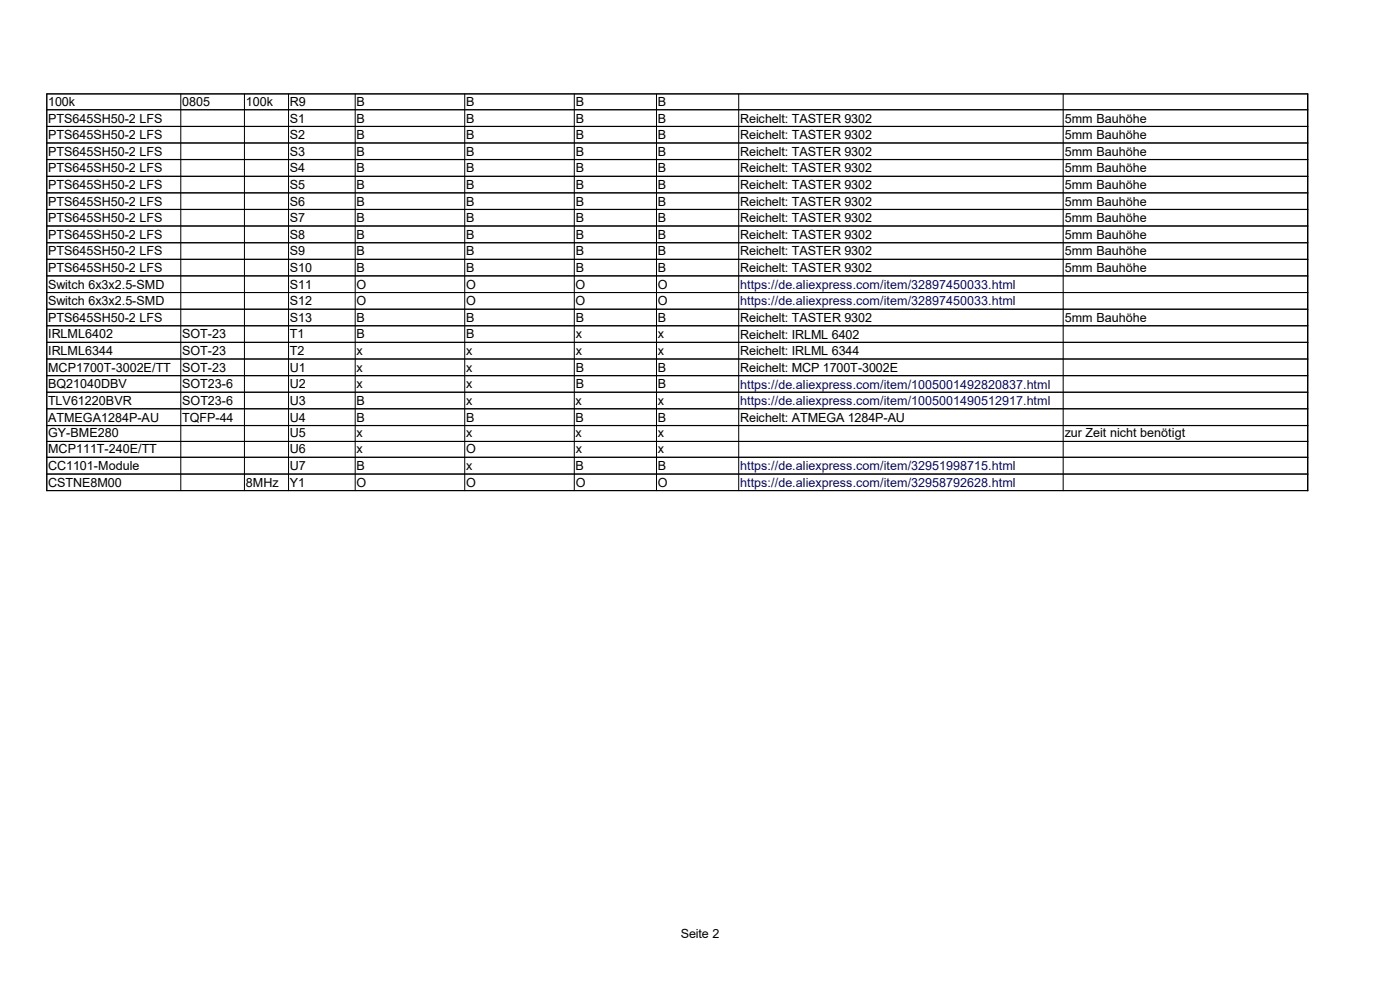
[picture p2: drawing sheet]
<svg xmlns="http://www.w3.org/2000/svg" width="297mm" height="210mm" viewBox="0 0 297 210" stroke-linecap="round" stroke-linejoin="round" font-family="sans-serif">
<defs><g id="words">
<g font-size="2.7">
<text x="10.2" y="22.4">100k</text>
<text x="38.6" y="22.4">0805</text>
<text x="52.2" y="22.4">100k</text>
<text x="61.5" y="22.4">R9</text>
<text x="75.7" y="22.4">B</text>
<text x="98.9" y="22.4">B</text>
<text x="122.1" y="22.4">B</text>
<text x="139.6" y="22.4">B</text>
<text x="10.2" y="26">PTS645SH50-2 LFS</text>
<text x="10.2" y="29.5">PTS645SH50-2 LFS</text>
<text x="61.5" y="26">S1</text>
<text x="61.5" y="29.5">S2</text>
<text x="75.7" y="26">B</text>
<text x="75.7" y="29.5">B</text>
<text x="98.9" y="26">B</text>
<text x="98.9" y="29.5">B</text>
<text x="122.1" y="26">B</text>
<text x="122.1" y="29.5">B</text>
<text x="139.6" y="26">B</text>
<text x="139.6" y="29.5">B</text>
<text x="157" y="26">Reichelt: TASTER 9302</text>
<text x="157" y="29.5">Reichelt: TASTER 9302</text>
<text x="225.9" y="26">5mm Bauhöhe</text>
<text x="225.9" y="29.5">5mm Bauhöhe</text>
<text x="10.2" y="33">PTS645SH50-2 LFS</text>
<text x="61.5" y="33">S3</text>
<text x="75.7" y="33">B</text>
<text x="98.9" y="33">B</text>
<text x="122.1" y="33">B</text>
<text x="139.6" y="33">B</text>
<text x="157" y="33.1">Reichelt: TASTER 9302</text>
<text x="225.9" y="33">5mm Bauhöhe</text>
<text x="10.2" y="36.6">PTS645SH50-2 LFS</text>
<text x="10.2" y="40.1">PTS645SH50-2 LFS</text>
<text x="61.5" y="36.6">S4</text>
<text x="61.5" y="40.1">S5</text>
<text x="75.7" y="36.6">B</text>
<text x="75.7" y="40.1">B</text>
<text x="98.9" y="36.6">B</text>
<text x="98.9" y="40.1">B</text>
<text x="122.1" y="36.6">B</text>
<text x="122.1" y="40.1">B</text>
<text x="139.6" y="36.6">B</text>
<text x="139.6" y="40.1">B</text>
<text x="157" y="36.6">Reichelt: TASTER 9302</text>
<text x="157" y="40.1">Reichelt: TASTER 9302</text>
<text x="225.9" y="36.6">5mm Bauhöhe</text>
<text x="225.9" y="40.1">5mm Bauhöhe</text>
<text x="10.2" y="43.6">PTS645SH50-2 LFS</text>
<text x="10.2" y="47.1">PTS645SH50-2 LFS</text>
<text x="61.5" y="43.6">S6</text>
<text x="61.5" y="47.1">S7</text>
<text x="75.7" y="43.6">B</text>
<text x="75.7" y="47.1">B</text>
<text x="98.9" y="43.6">B</text>
<text x="98.9" y="47.1">B</text>
<text x="122.1" y="43.6">B</text>
<text x="122.1" y="47.1">B</text>
<text x="139.6" y="43.6">B</text>
<text x="139.6" y="47.1">B</text>
<text x="157" y="43.6">Reichelt: TASTER 9302</text>
<text x="157" y="47.2">Reichelt: TASTER 9302</text>
<text x="225.9" y="43.6">5mm Bauhöhe</text>
<text x="225.9" y="47.1">5mm Bauhöhe</text>
<text x="10.2" y="50.7">PTS645SH50-2 LFS</text>
<text x="61.5" y="50.7">S8</text>
<text x="75.7" y="50.7">B</text>
<text x="98.9" y="50.7">B</text>
<text x="122.1" y="50.7">B</text>
<text x="139.6" y="50.7">B</text>
<text x="157" y="50.7">Reichelt: TASTER 9302</text>
<text x="225.9" y="50.7">5mm Bauhöhe</text>
<text x="10.2" y="54.2">PTS645SH50-2 LFS</text>
<text x="10.2" y="57.7">PTS645SH50-2 LFS</text>
<text x="61.5" y="54.2">S9</text>
<text x="61.5" y="57.7">S10</text>
<text x="75.6" y="57.7">B</text>
<text x="75.7" y="54.2">B</text>
<text x="98.9" y="54.2">B</text>
<text x="98.9" y="57.7">B</text>
<text x="122.1" y="57.7">B</text>
<text x="122.1" y="54.2">B</text>
<text x="139.6" y="57.7">B</text>
<text x="139.6" y="54.2">B</text>
<text x="157" y="54.2">Reichelt: TASTER 9302</text>
<text x="157" y="57.7">Reichelt: TASTER 9302</text>
<text x="225.9" y="54.2">5mm Bauhöhe</text>
<text x="225.9" y="57.7">5mm Bauhöhe</text>
<text x="10.2" y="61.2">Switch 6x3x2.5-SMD</text>
<text x="10.2" y="64.8">Switch 6x3x2.5-SMD</text>
<text x="61.5" y="61.2">S11</text>
<text x="61.5" y="64.8">S12</text>
<text x="75.6" y="61.2">O</text>
<text x="75.6" y="64.8">O</text>
<text x="98.9" y="61.2">O</text>
<text x="98.9" y="64.8">O</text>
<text x="122.1" y="61.2">O</text>
<text x="122.1" y="64.8">O</text>
<text x="139.6" y="61.2">O</text>
<text x="139.6" y="64.8">O</text>
<text x="10.2" y="68.3">PTS645SH50-2 LFS</text>
<text x="10.2" y="71.8">IRLML6402</text>
<text x="38.6" y="71.8">SOT-23</text>
<text x="61.5" y="68.3">S13</text>
<text x="61.5" y="71.8">T1</text>
<text x="75.6" y="68.3">B</text>
<text x="75.7" y="71.8">B</text>
<text x="98.9" y="71.8">B</text>
<text x="98.9" y="68.3">B</text>
<text x="122.1" y="68.3">B</text>
<text x="122.1" y="71.8">x</text>
<text x="139.6" y="68.3">B</text>
<text x="139.6" y="71.8">x</text>
<text x="157" y="68.3">Reichelt: TASTER 9302</text>
<text x="157" y="71.8">Reichelt: IRLML 6402</text>
<text x="225.9" y="68.3">5mm Bauhöhe</text>
<text x="10.2" y="75.3">IRLML6344</text>
<text x="38.6" y="75.3">SOT-23</text>
<text x="61.5" y="75.3">T2</text>
<text x="75.7" y="75.3">x</text>
<text x="98.9" y="75.3">x</text>
<text x="122.1" y="75.3">x</text>
<text x="139.6" y="75.3">x</text>
<text x="157" y="75.4">Reichelt: IRLML 6344</text>
<text x="10.2" y="78.9">MCP1700T-3002E/TT</text>
<text x="10.2" y="82.4">BQ21040DBV</text>
<text x="38.7" y="78.9">SOT-23</text>
<text x="38.7" y="82.4">SOT23-6</text>
<text x="61.5" y="82.4">U2</text>
<text x="61.5" y="78.9">U1</text>
<text x="75.6" y="82.4">x</text>
<text x="75.7" y="78.9">x</text>
<text x="98.9" y="78.9">x</text>
<text x="98.9" y="82.4">x</text>
<text x="122.1" y="82.4">B</text>
<text x="122.1" y="78.9">B</text>
<text x="139.6" y="82.4">B</text>
<text x="139.6" y="78.9">B</text>
<text x="157" y="78.9">Reichelt: MCP 1700T-3002E</text>
<text x="10.2" y="85.9">TLV61220BVR</text>
<text x="10.2" y="89.5">ATMEGA1284P-AU</text>
<text x="38.7" y="85.9">SOT23-6</text>
<text x="38.7" y="89.5">TQFP-44</text>
<text x="61.5" y="89.5">U4</text>
<text x="61.5" y="85.9">U3</text>
<text x="75.6" y="89.5">B</text>
<text x="75.6" y="85.9">B</text>
<text x="98.9" y="89.5">B</text>
<text x="98.9" y="85.9">x</text>
<text x="122.1" y="89.5">B</text>
<text x="122.1" y="85.9">x</text>
<text x="139.6" y="89.5">B</text>
<text x="139.6" y="85.9">x</text>
<text x="157" y="89.5">Reichelt: ATMEGA 1284P-AU</text>
<text x="10.2" y="92.8">GY-BME280</text>
<text x="61.5" y="92.8">U5</text>
<text x="75.6" y="92.8">x</text>
<text x="98.9" y="92.8">x</text>
<text x="122.1" y="92.8">x</text>
<text x="139.6" y="92.8">x</text>
<text x="225.9" y="92.8">zur Zeit nicht benötigt</text>
<text x="10.2" y="96.2">MCP111T-240E/TT</text>
<text x="10.2" y="99.7">CC1101-Module</text>
<text x="61.5" y="99.7">U7</text>
<text x="61.5" y="96.2">U6</text>
<text x="75.6" y="99.7">B</text>
<text x="75.6" y="96.2">x</text>
<text x="98.9" y="99.7">x</text>
<text x="98.9" y="96.2">O</text>
<text x="122.1" y="99.7">B</text>
<text x="122.1" y="96.2">x</text>
<text x="139.6" y="99.7">B</text>
<text x="139.6" y="96.2">x</text>
<text x="10.2" y="103.3">CSTNE8M00</text>
<text x="52.1" y="103.3">8MHz</text>
<text x="61.5" y="103.3">Y1</text>
<text x="75.7" y="103.3">O</text>
<text x="98.9" y="103.3">O</text>
<text x="122.1" y="103.3">O</text>
<text x="139.6" y="103.3">O</text>
<text x="144.4" y="199">Seite 2</text>
</g>
<g font-size="2.7" fill="#000080">
<text x="157" y="61.3">https://de.aliexpress.com/item/32897450033.html</text>
<text x="157" y="64.8">https://de.aliexpress.com/item/32897450033.html</text>
<text x="157" y="82.4">https://de.aliexpress.com/item/1005001492820837.html</text>
<text x="157" y="85.9">https://de.aliexpress.com/item/1005001490512917.html</text>
<text x="157" y="99.7">https://de.aliexpress.com/item/32951998715.html</text>
<text x="157" y="103.3">https://de.aliexpress.com/item/32958792628.html</text>
</g>
</g></defs>
<g fill="none" stroke="#000" stroke-width=".21">
<path d="M9.9 19.9h267.5v84.2h-267.5zM38.4 19.9v84.2M51.9 19.9v84.2M61.2 19.9v84.2M75.4 19.9v84.2M98.6 19.9v84.2M121.8 19.9v84.2M139.3 19.9v84.2M156.7 19.9v84.2M225.6 19.9v84.2M277.4 19.9v84.2M277.5 19.9v84.2"/>
<path d="M277.5 19.9h-267.6v84.2M9.9 23.3h267.6M9.9 26.8h267.6M9.9 30.4h267.6M9.9 33.9h267.6M9.9 37.4h267.6M9.9 30.3h267.6M9.9 33.8h267.6M9.9 40.9h267.6M9.9 44.4h267.6M9.9 47.9l267.6 .1M9.9 51.5h267.6"/>
<path d="M9.9 55h267.6M9.9 58.5h267.6M9.9 62.1h267.6M9.9 65.6h267.6M9.9 69.1h267.6M9.9 72.6h267.6M9.9 76.2h267.6M9.9 79.7h267.6M9.9 83.2h267.6M9.9 86.7h267.6M9.9 90.3h267.6M9.9 93.6h267.6"/>
<path d="M9.9 97h267.6M9.9 100.5l267.6 .1M9.9 104.1h267.6"/>
</g>
<use href="#words"/>
</svg>
